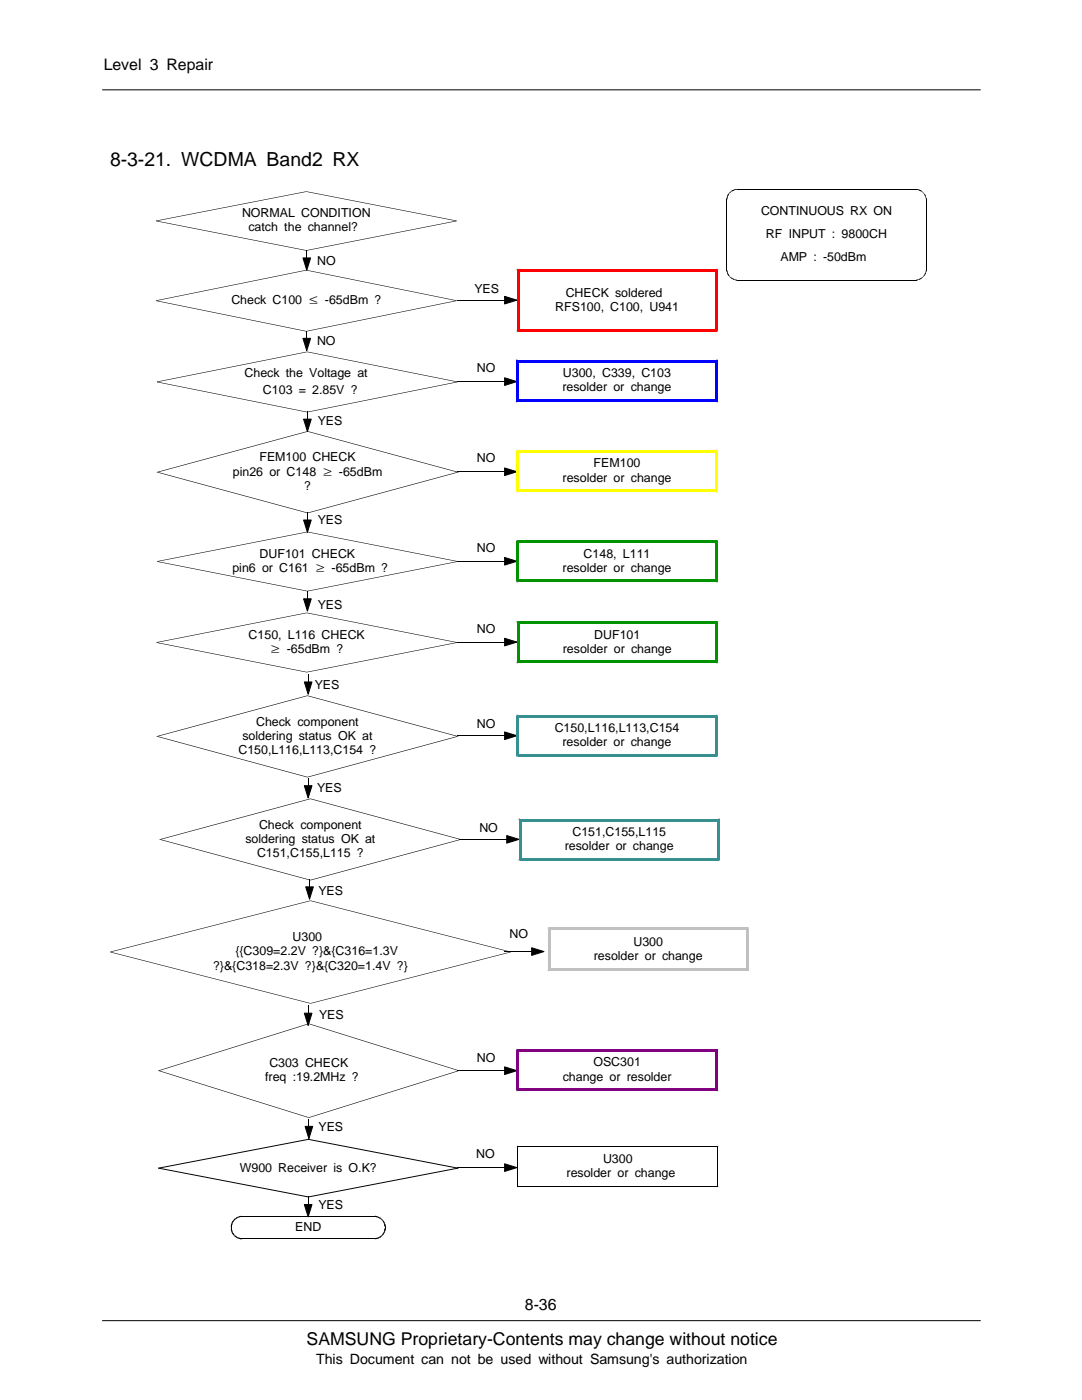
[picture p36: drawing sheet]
<svg xmlns="http://www.w3.org/2000/svg" width="216mm" height="279mm" viewBox="0 0 216 279" stroke-linecap="round" stroke-linejoin="round" font-family="sans-serif">
<defs><g id="words">
<text font-size="3.9" x="21.9" y="33.1">8-3-21. WCDMA Band2 RX</text>
<text font-size="3.5" x="61.2" y="268.5">SAMSUNG Proprietary-Contents may change without notice</text>
<g font-size="3.2">
<text x="20.7" y="14">Level 3 Repair</text>
<text x="104.7" y="261.5">8-36</text>
</g>
<text font-size="2.8" x="63.1" y="272.1">This Document can not be used without Samsung's authorization</text>
<g font-size="2.5">
<text x="48.3" y="43.4">NORMAL CONDITION</text>
<text x="49.6" y="46.2">catch the channel?</text>
<text x="151.8" y="42.9">CONTINUOUS RX ON</text>
<text x="152.8" y="47.5">RF INPUT : 9800CH</text>
<text x="63.3" y="52.9">NO</text>
<text x="155.7" y="52.1">AMP : -50dBm</text>
<text x="94.7" y="58.5">YES</text>
<text x="112.9" y="59.2">CHECK soldered</text>
<text x="46.2" y="60.7">Check C100 ≤ -65dBm ?</text>
<text x="110.8" y="62">RFS100, C100, U941</text>
<text x="63.3" y="68.9">NO</text>
<text x="48.8" y="75.1">Check the Voltage at</text>
<text x="95.2" y="74.3">NO</text>
<text x="112.3" y="75.3">U300, C339, C103</text>
<text x="52.5" y="78.7">C103 = 2.85V ?</text>
<text x="112.2" y="78.1">resolder or change</text>
<text x="63.4" y="84.8">YES</text>
<text x="46.5" y="94.9">pin26 or C148 ≥ -65dBm</text>
<text x="51.8" y="92.1">FEM100 CHECK</text>
<text x="95.2" y="92.2">NO</text>
<text x="118.4" y="93.3">FEM100</text>
<text x="60.7" y="97.7">?</text>
<text x="112.3" y="96.1">resolder or change</text>
<text x="63.4" y="104.6">YES</text>
<text x="51.8" y="111.3">DUF101 CHECK</text>
<text x="95.2" y="110.2">NO</text>
<text x="116.5" y="111.3">C148, L111</text>
<text x="46.4" y="114.2">pin6 or C161 ≥ -65dBm ?</text>
<text x="112.3" y="114.1">resolder or change</text>
<text x="63.4" y="121.5">YES</text>
<text x="49.6" y="127.5">C150, L116 CHECK</text>
<text x="53.9" y="130.5">≥ -65dBm ?</text>
<text x="95.2" y="126.3">NO</text>
<text x="112.3" y="130.3">resolder or change</text>
<text x="118.6" y="127.4">DUF101</text>
<text x="62.8" y="137.5">YES</text>
<text x="48.4" y="147.7">soldering status OK at</text>
<text x="51.1" y="144.8">Check component</text>
<text x="95.2" y="145.4">NO</text>
<text x="110.7" y="146.1">C150,L116,L113,C154</text>
<text x="112.2" y="148.9">resolder or change</text>
<text x="47.6" y="150.5">C150,L116,L113,C154 ?</text>
<text x="63.3" y="158.1">YES</text>
<text x="51.7" y="165.4">Check component</text>
<text x="95.7" y="166.1">NO</text>
<text x="114.2" y="166.8">C151,C155,L115</text>
<text x="49" y="168.2">soldering status OK at</text>
<text x="51.3" y="171">C151,C155,L115 ?</text>
<text x="112.7" y="169.7">resolder or change</text>
<text x="63.6" y="178.6">YES</text>
<text x="47" y="190.7">{{C309=2.2V ?}&amp;{C316=1.3V</text>
<text x="58.4" y="187.9">U300</text>
<text x="101.7" y="187.3">NO</text>
<text x="118.5" y="191.5">resolder or change</text>
<text x="126.4" y="188.7">U300</text>
<text x="42.5" y="193.5">?}&amp;{C318=2.3V ?}&amp;{C320=1.4V ?}</text>
<text x="63.7" y="203.4">YES</text>
<text x="52.9" y="215.8">freq :19.2MHz ?</text>
<text x="53.7" y="213">C303 CHECK</text>
<text x="95.2" y="211.9">NO</text>
<text x="112.3" y="215.6">change or resolder</text>
<text x="118.4" y="212.8">OSC301</text>
<text x="63.6" y="225.7">YES</text>
<text x="47.8" y="233.8">W900 Receiver is O.K?</text>
<text x="95" y="231.1">NO</text>
<text x="120.3" y="232">U300</text>
<text x="113.1" y="234.9">resolder or change</text>
<text x="58.9" y="245.7">END</text>
<text x="63.5" y="241.3">YES</text>
</g>
</g></defs>
<path d="M20.4 263.6h175.2" fill="none" stroke="#000" stroke-width=".2"/>
<path d="M20.8 265.5h174.8v9h-174.8z" fill="#fff"/>
<g fill="none" stroke="#000" stroke-width=".2">
<path d="M20.4 17.9h175.2M60.5 51.5h1.5l-.8 2.4zM91.2 59.9h9.5M100.7 59.1l2.4 .8-2.4 .8zM60.5 67.5h1.5l-.8 2.5zM91.2 76.2h9.5M100.7 75.4l2.4 .8-2.4 .7zM60.6 83.7h1.5l-.8 2.4zM91.2 94.2h9.5M100.7 93.4l2.4 .7-2.4 .8zM60.6 119.5h1.5l-.8 2.5zM60.6 103.8h1.5l-.8 2.4z"/>
<path d="M91.2 112h9.5M100.7 111.3l2.4 .7-2.4 .8zM60.7 136.1h1.6l-.8 2.5zM91.2 128.2h9.5M100.7 127.4l2.4 .7-2.4 .8zM60.7 156.8h1.6l-.8 2.5zM91.2 146.8h9.5M100.7 146.1l2.4 .7-2.4 .8zM100.6 189.9h5.5M106.1 189.1l2.4 .8-2.4 .8zM60.7 202.2h1.6l-.8 2.5zM91.2 213.7h9.5"/>
<path d="M100.7 212.9l2.4 .8-2.4 .7zM60.9 224.8h1.5l-.8 2.4zM91.2 233h9.5M100.7 232.3l2.4 .7-2.4 .8zM60.7 240.4h1.6l-.8 2.4z"/>
</g>
<g fill="#000">
<path d="M31.2 60l29.9 6.1v.1l-29.9-6.1zM61.1 53.9v.1zM31.2 59.9l29.9-6v.1l-29.9 6zM60.5 51.5h1.5l-.8 2.4zM91.1 59.9v.2zM100.7 59.1l2.4 .8-2.4 .8zM31.2 59.9v.2zM61.1 66.1l.1 .1zM61.1 66.1l30-6.1v.1l-29.9 6.1zM60.5 67.5h1.5l-.8 2.5zM61.2 53.9l29.9 6v.1l-30-6zM100.7 75.4l2.4 .8-2.4 .7z"/>
<path d="M60.6 83.7h1.5l-.8 2.4zM100.7 93.4l2.4 .7-2.4 .8zM60.6 103.8h1.5l-.8 2.4zM100.7 111.3l2.4 .7-2.4 .8zM60.6 119.5h1.5l-.8 2.5zM60.7 136.1h1.6l-.8 2.5zM100.7 127.4l2.4 .7-2.4 .8zM60.7 156.8h1.6l-.8 2.5zM100.7 146.1l2.4 .7-2.4 .8zM106.1 189.1l2.4 .8-2.4 .8zM60.7 202.2h1.6l-.8 2.5zM100.7 212.9l2.4 .8-2.4 .7z"/>
<path d="M60.9 224.8h1.5l-.8 2.4zM100.7 232.3l2.4 .7-2.4 .8zM60.7 240.4h1.6l-.8 2.4z"/>
</g>
<path d="M61.2 50h.1v1.5h-.1zM61.2 66h.1v1.5h-.1zM61.3 82.1h.1v1.6h-.1zM61.3 118h.1v1.5h-.1zM61.3 102.3h.1v1.5h-.1zM61.4 134.6h.1v1.5h-.1zM61.4 155.3h.1v1.5h-.1zM61.4 200.7h.1v1.5h-.1zM61.6 223.3h.1v1.5h-.1zM61.4 238.9h.1v1.5h-.1z" fill="#000"/>
<g fill="#009300">
<path d="M143 124h.3v.3h-.6v.3h.3z" fill-rule="evenodd"/>
<path d="M142.7 131.8v.3h.6v.3h-.3v-.6z" fill-rule="evenodd"/>
<path d="M103.1 132.1h.6v-.3h-.3v.6h-.3z" fill-rule="evenodd"/>
<path d="M103.1 124h.3v.6h.3v-.3h-.6z" fill-rule="evenodd"/>
</g>
<g fill="#009300">
<path d="M142.7 124.3h.6v7.8h-.6z"/>
<path d="M103.4 131.8h39.6v.6h-39.6z"/>
<path d="M103.1 124.3h.6v7.8h-.6z"/>
<path d="M103.4 124h39.6v.6h-39.6z"/>
</g>
<path d="M31.2 128.2v.1zM31.3 128.2l29.9 5.9v.1l-30-5.9zM61.2 122.3v.1zM61.2 134.1v.1zM31.2 128.2l30-5.9v.1l-29.9 5.9zM61.2 134.1l30-5.9v.1l-30 5.9zM91.2 128.2v.1zM61.2 122.3l30 5.9v.1l-30-5.9z" fill="#000"/>
<g fill="#009300">
<path d="M142.9 107.8h.3v.3h-.6v.3h.3z" fill-rule="evenodd"/>
<path d="M142.6 115.6v.3h.6v.3h-.3v-.6z" fill-rule="evenodd"/>
<path d="M103.1 115.9h.6v-.3h-.3v.6h-.3z" fill-rule="evenodd"/>
<path d="M103.1 107.8h.3v.6h.3v-.3h-.6z" fill-rule="evenodd"/>
</g>
<g fill="#009300">
<path d="M142.6 108.1h.6v7.8h-.6z"/>
<path d="M103.4 115.6h39.5v.6h-39.5z"/>
<path d="M103.1 108.1h.6v7.8h-.6z"/>
<path d="M103.4 107.8h39.5v.6h-39.5z"/>
</g>
<g fill="#000">
<path d="M31.4 112v.1zM31.4 112l29.9 5.9v.1l-29.9-5.9zM61.3 106.1v.1zM61.3 117.9l.1 .1zM31.4 112l29.9-5.9v.1l-29.9 5.9zM61.3 117.9l30-5.9v.1l-29.9 5.9zM91.3 112v.1zM61.4 106.1l29.9 5.9v.1l-30-5.9zM31.6 233v.2zM31.6 233l29.9-5.7 .1 .2-30 5.7zM31.6 233l30 5.8-.1 .2-29.9-5.8zM61.6 227.3l29.8 5.7v.2l-29.9-5.7z"/>
<path d="M91.4 233v.2zM61.5 238.8l29.9-5.8v.2l-29.8 5.8zM46.1 245.2h.1zM46.1 244.7l.1 .1zM46.1 244.6l.1 .2zM46.1 245.4l.2-.1zM46.1 244.6l.2 .1zM46.1 245.3h.2zM46.1 244.5l.2 .2zM46.1 245.4h.2zM46.1 244.5l.2 .1zM46.1 244.4l.2 .2z"/>
<path d="M46.1 245.6l.2-.1zM46.1 244.4l.2 .1zM46.1 245.4l.2 .1zM46.1 244.3l.2 .2zM46.1 245.7l.2-.1zM46.1 244.3l.2 .1zM46.1 245.6h.2zM46.2 244.2l.1 .2zM46.2 245.7h.2zM46.2 244.2l.2 .1zM46.1 245.7h.3zM46.2 244.1l.2 .1v.1l-.2-.1z"/>
<path d="M46.2 245.9l.2-.1zM46.2 244.1l.2 .1zM46.2 245.7l.2 .1zM46.2 244l.2 .2zM46.2 246l.2-.1zM46.2 244l.2 .1zM46.2 245.9h.2zM46.3 243.9l.1 .2zM46.3 246h.2zM46.3 243.9l.2 .1zM46.2 246h.3zM46.3 243.8l.2 .1v.1l-.2-.1z"/>
<path d="M46.3 246.1h.2zM46.3 243.8l.2 .1zM46.3 246l.2 .1zM46.4 243.7l.1 .2zM46.4 243.7l.1 .1zM46.4 246.2l.1-.1zM46.5 243.6v.2zM46.5 246.3l.1-.1zM46.5 243.6l.1 .2zM46.4 246.2h.2zM46.5 246.4l.2-.1zM46.5 243.5l.2 .2z"/>
<path d="M46.5 246.3h.2zM46.5 243.5l.2 .1zM46.6 246.5l.1-.1zM46.6 243.5l.1 .1zM46.5 246.4h.2zM46.7 243.4v.2zM46.7 246.5l.1-.1zM46.7 243.4l.1 .1zM46.7 246.4v.2zM46.7 243.4l.2 .1zM46.7 246.6l.2-.1zM46.7 243.3l.2 .2z"/>
<path d="M46.7 246.5h.2zM46.7 243.3l.2 .1zM46.8 243.3l.1 .1zM46.9 246.5l-.1 .2zM46.8 243.3l.1-.1 .1 .1-.1 .1zM46.9 246.6l-.1 .1zM46.9 243.2l.1 .1zM47 246.6l-.1 .2zM46.9 246.6v.2zM46.9 243.2l.2 .1zM47.1 246.7l-.1 .1zM47 243.1l.1 .2z"/>
<path d="M47 246.6v.2zM47 243.1l.1 .1zM47.1 246.8v.1zM47.1 243.1l.1 .1zM47.1 246.7v.2zM47.2 246.8l-.1 .2zM47.1 243l.1 .2zM47.1 246.8v.2zM47.1 243l.2 .1zM47.2 243l.1 .1zM47.2 246.8v.2zM47.3 246.8l-.1 .2z"/>
<path d="M47.2 243l.1-.1 .1 .2h-.1zM47.4 246.9l-.1 .2zM47.3 242.9l.2 .1zM47.3 242.9l.1 .2zM47.3 246.8v.3zM47.5 247l-.1 .1zM47.4 242.9l.1 .1zM47.4 246.9v.2zM47.4 242.9l.2 .1zM47.5 242.8l.1 .2zM47.5 247v.2zM47.6 247l-.1 .2z"/>
<path d="M47.5 242.8h.1l.1 .2h-.1zM47.6 242.8l.2 .1zM47.7 247l-.1 .2zM47.6 242.8l.1 .2zM47.6 247v.2zM47.7 242.7l.1 .2zM47.8 247l-.1 .2zM47.7 247v.2zM47.7 242.7l.2 .2zM47.9 247.1l-.1 .1zM47.8 242.7l.1 .2zM47.8 247v.2z"/>
<path d="M47.8 242.7l.2 .2zM48 247.1l-.1 .2zM47.9 242.7l.1 .2zM47.9 247.1v.2zM48 247.1v.2zM48 242.7v.2zM48 242.7l.2 .1zM48.1 242.7l.1 .1zM48 247.1l.1 .2zM48.1 247.1v.2zM74.9 242.7l-.1 .1zM74.8 247.1l.1 .2z"/>
<path d="M74.9 242.7l.1 .2zM75 242.7v.2zM75 247.1v.2zM74.8 247.1l.2 .2zM75.1 242.7l-.1 .2zM75 247.1l.1 .2zM75.1 242.7v.2zM75.2 242.7l-.1 .2zM75.1 247.1l.1 .1zM75.2 242.7v.2zM75 247.1l.2 .1zM75.3 242.7l-.1 .2z"/>
<path d="M75.2 247l.1 .2zM75.1 247.1l.2 .1zM75.3 242.7v.3zM75.3 247l.1 .2zM75.4 242.8v.2zM75.2 247l.2 .2zM75.4 242.8l-.1 .2zM75.5 242.8l-.1 .2zM75.3 247h.1l.1 .2h-.1zM75.4 247l.1 .2zM75.5 242.8v.2zM75.6 242.9l-.1 .1z"/>
<path d="M75.5 247l.1 .1zM75.6 242.9v.2zM75.4 247l.2 .1zM75.6 246.9l.1 .2zM75.6 242.9l.1 .2zM75.5 247l.2 .1zM75.8 243l-.1 .1zM75.6 246.9l.1-.1 .1 .2-.2 .1zM75.7 246.9l.1 .1zM75.8 243v.2zM75.9 243l-.1 .2zM75.8 246.8l.1 .2z"/>
<path d="M75.7 246.9l.2 .1zM75.9 243.1l-.1 .1zM75.8 246.8l.1 .1zM75.9 243.1v.2zM76 243.1l-.1 .2zM75.9 246.7l.1 .1zM76 243.1v.2zM75.8 246.8h.2zM76.1 243.2l-.1 .1zM75.9 246.7l.2 .1zM76 246.6l.1 .2zM76 243.3h.2z"/>
<path d="M76.1 246.6l.1 .1zM76.2 243.3v.2zM76.2 243.3l-.1 .1zM76 246.6l.2 .1zM76.3 243.3l-.2 .2zM76.1 246.6l.2 .1zM76.2 246.5l.1 .2zM76.3 243.3l-.1 .2zM76.2 243.5l.1-.1zM76.2 246.4l.1 .2zM76.2 243.5h.2zM76.3 243.6l.1-.1z"/>
<path d="M76.3 246.4l.1 .1zM76.4 243.5l-.1 .2zM76.2 246.4l.2 .1zM76.3 243.7l.2-.2zM76.3 246.3l.2 .1zM76.3 243.7l.2-.1zM76.3 246.3l.1 .2zM76.4 243.7l.2-.1zM76.4 246.2l.1 .2zM76.4 246.2l.2 .1zM76.4 243.7h.2zM76.4 246.1l.2 .1z"/>
<path d="M76.4 243.8h.2zM76.4 243.8l.2-.1zM76.4 246.1l.2 .2zM76.5 243.9l.2-.1zM76.5 246l.1 .2zM76.5 246.1h.2zM76.5 243.9h.2zM76.5 244l.2-.1zM76.5 246h.2zM76.5 244h.3zM76.5 246h.2v.1h-.2zM76.6 244.1l.2-.1z"/>
<path d="M76.6 245.9l.2 .1zM76.6 244.1h.2zM76.6 245.9l.1 .1zM76.6 244.2l.2-.1zM76.6 245.8l.2 .1zM76.6 244.2h.2zM76.6 245.8l.2 .2zM76.6 244.3l.2-.1zM76.6 245.7h.2zM76.6 244.3h.3zM76.6 245.7h.2v.2l-.2-.1zM76.7 244.4l.2-.1z"/>
<path d="M76.7 245.6l.2 .1zM76.7 244.4h.2zM76.7 245.6l.1 .1zM76.7 244.5l.2-.1zM76.7 245.5l.2 .1zM76.7 244.5h.2zM76.7 245.5l.2 .2zM76.7 244.6l.2-.1zM76.7 245.4h.2zM76.7 244.6h.2zM76.7 245.4l.2 .2zM76.7 244.7l.2-.1z"/>
<path d="M76.7 245.3l.2 .1zM76.7 244.7h.2zM76.8 244.8l.1-.1zM76.8 245.2l.1 .1zM76.8 245.2l.1 .2z"/>
<path d="M103.2 228.7l.2 .2z" fill-rule="evenodd"/>
<path d="M103.3 236.7l.1 .1-.2 .1z" fill-rule="evenodd"/>
<path d="M143.2 228.7h.2l-.1 .2z" fill-rule="evenodd"/>
<path d="M143.2 236.7l.2 .2z" fill-rule="evenodd"/>
</g>
<g fill="#000">
<path d="M61.5 227.3l.1 .2zM61.5 238.8l.1 .2zM46.1 244.8h.1v.4h-.1zM46.1 244.7v.2zM46.5 246.1v.2zM46.5 243.7v.2zM47.2 246.8v.2zM47.2 243v.2zM48.1 247.1v.2zM74.9 242.7v.1zM75.8 243v.2zM75.8 246.8v.2z"/>
<path d="M76.5 243.7v.2zM76.5 246.1v.2zM76.8 244.8h.1v.4h-.1zM76.9 245.2v.1z"/>
</g>
<path d="M103.3 228.7h40v8.1h-40zM48.1 247.2h26.8M48.1 242.7h26.8" fill="none" stroke="#000" stroke-width=".2"/>
<g fill="#ff0">
<path d="M142.6 90h.6v-.3h-.3v.6h-.3z" fill-rule="evenodd"/>
<path d="M142.6 97.7v.3h.6v.3h-.3v-.6z" fill-rule="evenodd"/>
<path d="M103.1 98v.3h.3v-.6h.3v.3z" fill-rule="evenodd"/>
<path d="M103.1 89.7h.3v.6h.3v-.3h-.6z" fill-rule="evenodd"/>
</g>
<g fill="#ff0">
<path d="M142.6 90h.6v8h-.6z"/>
<path d="M103.4 97.7h39.5v.6h-39.5z"/>
<path d="M103.1 90h.6v8h-.6z"/>
<path d="M103.4 89.7h39.5v.6h-39.5z"/>
</g>
<g fill="#000">
<path d="M31.5 94.2l29.9 8.1v.1l-30-8.1zM61.4 86v.1zM31.4 94.2l30-8.2v.1l-29.9 8.2zM61.4 86l30 8.2-.1 .1-29.9-8.2zM61.4 102.3l29.9-8.1 .1 .1-30 8.1zM61.4 102.3v.1z"/>
<path d="M31.2 94.2h.4z" fill-rule="evenodd"/>
<path d="M91.2 94.2h.4z" fill-rule="evenodd"/>
</g>
<g fill="#800080">
<path d="M143 209.3h.3v.3h-.6v.3h.3z" fill-rule="evenodd"/>
<path d="M142.7 217.2h.3v.6h.3v-.3h-.6z" fill-rule="evenodd"/>
<path d="M103 217.5h.6v-.3h-.3v.6h-.3z" fill-rule="evenodd"/>
<path d="M103 209.3h.3v.6h.3v-.3h-.6z" fill-rule="evenodd"/>
</g>
<g fill="#800080">
<path d="M142.7 209.6h.6v7.9h-.6z"/>
<path d="M103.3 217.2h39.7v.6h-39.7z"/>
<path d="M103 209.6h.6v7.9h-.6z"/>
<path d="M103.3 209.3h39.7v.6h-39.7z"/>
</g>
<g fill="#000">
<path d="M31.7 213.6l29.9 9.4v.1l-29.9-9.4zM61.6 204.3v.1zM31.7 213.6l29.9-9.3v.1l-29.9 9.3zM61.6 204.3l29.9 9.3v.1l-29.9-9.3zM61.6 223l29.9-9.4v.1l-29.9 9.4zM61.6 223v.1z"/>
<path d="M31.5 213.7h.4z" fill-rule="evenodd"/>
<path d="M91.4 213.7h.4z" fill-rule="evenodd"/>
</g>
<g fill="#c0c0c0">
<path d="M149.2 185.1h.3v.3h-.6v.3h.3z" fill-rule="evenodd"/>
<path d="M148.9 193.2v.3h.6v.3h-.3v-.6z" fill-rule="evenodd"/>
<path d="M109.3 193.5h.6v-.3h-.3v.6h-.3z" fill-rule="evenodd"/>
<path d="M109.3 185.1h.3v.6h.3v-.3h-.6z" fill-rule="evenodd"/>
</g>
<g fill="#c0c0c0">
<path d="M148.9 185.4h.6v8.1h-.6z"/>
<path d="M109.6 193.2h39.6v.6h-39.6z"/>
<path d="M109.3 185.4h.6v8.1h-.6z"/>
<path d="M109.6 185.1h39.6v.6h-39.6z"/>
</g>
<g fill="#388f8f">
<path d="M142.9 142.6h.3v.3h-.6v.3h.3z" fill-rule="evenodd"/>
<path d="M142.6 150.4v.3h.6v.3h-.3v-.6z" fill-rule="evenodd"/>
<path d="M103.3 150.4h.3v.3h-.6v.3h.3z" fill-rule="evenodd"/>
<path d="M103 142.6v.3h.6v.3h-.3v-.6z" fill-rule="evenodd"/>
</g>
<g fill="#388f8f">
<path d="M142.6 142.9h.6v7.8h-.6z"/>
<path d="M103.3 150.4h39.6v.6h-39.6z"/>
<path d="M103 142.9h.6v7.8h-.6z"/>
<path d="M103.3 142.6h39.6v.6h-39.6z"/>
</g>
<g fill="#00f">
<path d="M142.9 71.8h.3v.3h-.6v.2h.3z" fill-rule="evenodd"/>
<path d="M142.6 79.7h.3v.6h.3v-.3h-.6z" fill-rule="evenodd"/>
<path d="M103 80h.5v-.3h-.2v.6h-.3z" fill-rule="evenodd"/>
<path d="M103 71.8v.3h.5v.2h-.2v-.5z" fill-rule="evenodd"/>
</g>
<g fill="#00f">
<path d="M142.6 72.1h.6v7.9h-.6z"/>
<path d="M103.3 79.7h39.6v.6h-39.6z"/>
<path d="M103 72.1h.5v7.9h-.5z"/>
<path d="M103.3 71.8h39.6v.5h-39.6z"/>
</g>
<g fill="#f00">
<path d="M142.6 54h.6v-.3h-.3v.6h-.3z" fill-rule="evenodd"/>
<path d="M142.6 65.6h.3v.6h.3v-.3h-.6z" fill-rule="evenodd"/>
<path d="M103.1 65.9v.3h.3v-.6h.3v.3z" fill-rule="evenodd"/>
<path d="M103.1 53.7h.3v.6h.3v-.3h-.6z" fill-rule="evenodd"/>
</g>
<g fill="#f00">
<path d="M142.6 54h.6v11.9h-.6z"/>
<path d="M103.4 65.6h39.5v.6h-39.5z"/>
<path d="M103.1 54h.6v11.9h-.6z"/>
<path d="M103.4 53.7h39.5v.6h-39.5z"/>
</g>
<g fill="#000">
<path d="M61.1 38.2v.1zM31.2 44l29.9-5.8v.1l-29.9 5.8zM145 39.8h.1zM145 39.6l.1 .2zM145 39.6l.1 .1zM145 39.6h.1zM145 39.5l.1 .1zM145 39.5h.1zM145.1 39.3v.2zM145.1 39.3l.1 .1zM145.1 39.2l.1 .1zM145.1 39.1l.1 .2z"/>
<path d="M145.1 39.1l.1 .1zM145.2 39.1v.1zM145.2 39.1h.1zM145.2 39l.1 .1zM145.2 39h.1zM145.2 38.9l.1 .1zM145.2 38.9h.2zM145.3 38.8l.1 .1zM145.3 38.8h.1zM145.4 38.7v.1zM145.4 38.6v.2zM145.4 38.6l.1 .1z"/>
<path d="M145.4 38.6h.2zM145.5 38.5l.1 .1zM145.5 38.5h.1zM145.6 38.5h.1zM145.6 38.4h.2zM145.7 38.3h.1zM145.8 38.2v.1zM145.8 38.2h.1zM145.9 38.2v.1zM145.9 38.2h.1zM145.9 38.1l.1 .1zM145.9 38.1h.2z"/>
<path d="M146 38.1l.1 .1zM146 38.1h.2zM146.1 38l.1 .1zM146.1 38l.2 .1zM146.2 38l.1 .1zM146.2 38h.1zM146.3 37.9v.1zM146.3 37.9l.1 .1zM146.4 37.9v.1zM146.4 37.9l.1 .1zM146.5 37.8v.2zM146.5 37.8l.1 .1z"/>
<path d="M146.6 37.8v.1zM146.6 37.8l.1 .1zM146.7 37.8v.1zM146.7 37.8l.1 .1zM146.8 37.8v.1zM146.8 37.8h.1zM146.9 37.7v.1zM146.9 37.7l.1 .1zM147 37.7v.1zM182.8 37.7v.1zM182.8 37.7l.1 .1zM182.9 37.7v.1z"/>
<path d="M182.9 37.7l.1 .2zM183 37.8v.1zM183 37.8l.1 .1zM183.2 37.8l-.1 .1zM183.2 37.8v.1zM183.3 37.8v.2zM183.4 37.8l-.1 .2zM183.4 37.8v.2zM183.5 37.9l-.1 .1zM183.5 37.9v.1zM183.6 37.9l-.1 .1zM183.6 37.9v.2z"/>
<path d="M183.6 38v.1zM183.6 38l.1 .1zM183.7 38v.1zM183.7 38l.1 .2zM183.8 38.1v.1zM183.9 38.1v.1zM183.9 38.1v.2zM184 38.2l-.1 .1zM184 38.2v.1zM184.1 38.2l-.1 .1zM184 38.3h.2zM184.1 38.3l.1 .2z"/>
<path d="M184.1 38.3v.1zM184.2 38.4l-.1 .1zM184.2 38.4v.1zM184.2 38.5h.2zM184.3 38.5v.2zM184.3 38.7h.2zM184.4 38.7h.1zM184.4 38.7l.1 .1zM184.4 38.8h.1zM184.4 38.8l.2 .1zM184.5 38.9h.1zM184.5 38.9l.1 .1z"/>
<path d="M184.5 39h.1zM184.5 39l.2 .1zM184.6 39.1h.1zM184.6 39.2l.1-.1zM184.6 39.2h.2zM184.7 39.3l.1-.1zM184.7 39.3h.1zM184.7 39.4l.1-.1zM184.7 39.4h.1zM184.7 39.5l.1-.1zM184.7 39.5l.1 .1zM184.7 39.6h.1z"/>
<path d="M184.7 39.6h.2zM184.8 39.7l.1-.1zM184.8 39.7l.1 .1zM184.8 39.8h.1zM31.2 44v.2zM31.2 44l29.9 5.9v.1l-29.9-5.8zM61.1 49.9l.1 .1zM61.1 49.9l30-5.9v.2l-29.9 5.8zM91.1 44v.2zM61.2 38.2l29.9 5.8v.1l-30-5.8zM145 53.9h.1zM145 54h.1z"/>
<path d="M145 53.9l.1 .1zM145 54.1h.1zM145 54l.1 .1zM145 54.2h.1zM145 54.1l.1 .1zM145.1 54.3h.1zM145 54.2l.2 .1zM145.1 54.4h.1zM145.1 54.3l.1 .1zM145.1 54.5h.1zM145.1 54.4l.1 .1zM145.2 54.6h.1z"/>
<path d="M145.1 54.5l.2 .1zM145.2 54.7h.1zM145.2 54.6l.1 .1zM145.2 54.8h.2zM145.2 54.7l.2 .1zM145.3 54.9l.1-.1zM145.4 55v-.1zM145.3 54.9h.1zM145.4 55.1l.1-.1zM145.4 55h.1zM145.4 55.1h.2zM145.5 55.1h.1z"/>
<path d="M145.5 55.2l.1-.1zM145.5 55.2h.2zM145.6 55.3l.1-.1zM145.7 55.2v.2zM145.8 55.3v.1zM145.9 55.4v.1zM145.8 55.4l.1 .1zM146 55.5l-.1 .1zM145.9 55.4v.2zM146.1 55.5l-.1 .1zM146 55.5v.1zM146.2 55.6l-.1 .1z"/>
<path d="M146.1 55.5v.2zM146.3 55.6l-.1 .1zM146.2 55.6v.1zM146.3 55.6v.2zM146.4 55.7v.1zM146.3 55.6l.1 .2zM146.4 55.7l.1 .1zM146.5 55.7v.1zM146.6 55.8v.1zM146.5 55.7l.1 .2zM146.6 55.8l.1 .1zM146.7 55.8v.1z"/>
<path d="M146.8 55.8v.1zM146.7 55.8l.1 .1zM146.9 55.8v.1zM146.8 55.8l.1 .1zM147 55.9v.1zM146.9 55.8l.1 .2zM182.8 55.9v.1zM182.9 55.8v.1zM182.8 55.9h.1zM183 55.8v.1zM182.9 55.8l.1 .1zM183 55.8l.2 .1z"/>
<path d="M183.1 55.8l.1 .1zM183.2 55.8l.1 .1zM183.1 55.8l.2 .1zM183.2 55.8h.1zM183.3 55.7l.1 .1zM183.4 55.7l.1 .1zM183.3 55.7l.2 .1zM183.5 55.6l.1 .2zM183.4 55.7l.2 .1zM183.6 55.6v.1zM183.5 55.6l.1 .1zM183.7 55.6v.1z"/>
<path d="M183.6 55.6l.1 .1zM183.8 55.5v.1zM183.7 55.6h.1zM183.9 55.5v.1zM183.8 55.5l.1 .1zM183.9 55.4l.1 .1zM183.8 55.5h.2zM184 55.4h.1zM183.9 55.4h.2zM184.1 55.3v.1zM184.1 55.3h.1zM184.1 55.2l.1 .1z"/>
<path d="M184.2 55.1l.1 .1zM184.2 55.1v.2zM184.2 55.1h.1zM184.3 55.1h.1zM184.3 55l.1 .1zM184.4 54.9l.1 .1zM184.4 54.9v.2zM184.4 54.8l.1 .1zM184.4 54.8l.1 .2zM184.5 54.8h.1zM184.5 54.7v.2zM184.5 54.7h.1z"/>
<path d="M184.5 54.7l.1 .1zM184.6 54.6h.1zM184.6 54.6v.1zM184.6 54.5h.1zM184.6 54.5l.1 .1zM184.7 54.4h.1zM184.7 54.4v.1zM184.7 54.3l.1 .1zM184.7 54.2l.1 .1zM184.7 54.2l.1 .2zM184.7 54.1h.1zM184.7 54.1l.1 .1z"/>
<path d="M184.8 54h.1zM184.8 54v.1zM184.8 53.9h.1zM184.8 53.9l.1 .1zM31.3 76.2v.1zM31.3 76.2l30 6v.1l-30-6zM61.3 70.2v.1zM31.3 76.2l30-6v.1l-30 6zM91.3 76.2v.1zM61.3 70.2l30 6-.1 .1-29.9-6zM61.3 82.2v.1zM61.3 82.2l29.9-6 .1 .1-30 6z"/>
<path d="M61.3 138.8l.1 .1zM31.4 146.9l29.9-8.1 .1 .1-30 8.1zM31.4 146.9l30 8.1-.1 .2-29.9-8.2zM61.3 155l30-8.1v.1l-29.9 8.2zM61.3 155l.1 .2zM61.9 159.4l.1 .1zM32 167.5l29.9-8.1 .1 .1-30 8.1zM61.4 138.8l29.9 8.1v.1l-30-8.1zM32 167.5l30 8.1-.1 .1-29.9-8.1zM61 177h1.5l-.7 2.5zM61.9 175.6l30-8.1v.1l-29.9 8.1zM61.9 179.7l.1 .1z"/>
<path d="M22 189.9l39.9-10.2 .1 .1-40 10.2zM61.9 175.6l.1 .1zM62 159.4l29.9 8.1v.1l-30-8.1zM101.1 166.8l2.5 .7-2.5 .8zM22 189.9v.2zM22 189.9l40 10.3-.1 .1-39.9-10.2zM101.9 189.9v.2zM62 179.7l39.9 10.2v.1l-39.9-10.2zM62 200.2v.1zM62 200.2l39.9-10.3v.2l-39.9 10.2z"/>
<path d="M31.1 147h.5z" fill-rule="evenodd"/>
<path d="M91.1 147h.4z" fill-rule="evenodd"/>
<path d="M31.7 167.5h.5z" fill-rule="evenodd"/>
<path d="M91.7 167.5h.4z" fill-rule="evenodd"/>
</g>
<g fill="#000">
<path d="M145 39.7v.1zM145.3 38.8v.1zM146 38.1v.1zM182.8 37.7v.1zM183.8 38.1v.1zM184.5 38.8v.1zM145.3 54.8v.1zM146 55.5v.1zM147 55.9v.1zM183.8 55.5v.1zM184.5 54.8v.1zM184.8 53.9v.1z"/>
<path d="M61.7 175.5h.1v1.5h-.1z"/>
</g>
<path d="M145 39.8v14.1M147 37.8h35.8M184.8 39.8v14.1M147 55.9h35.8M61 177h1.5l-.7 2.5zM91.6 167.5h9.5M101.1 166.8l2.5 .7-2.5 .8z" fill="none" stroke="#000" stroke-width=".2"/>
<g fill="#388f8f">
<path d="M143.3 163.4h.3v.3h-.6v.3h.3z" fill-rule="evenodd"/>
<path d="M143 171.2v.2h.6v.3h-.3v-.5z" fill-rule="evenodd"/>
<path d="M103.8 171.2h.3v.2h-.6v.3h.3z" fill-rule="evenodd"/>
<path d="M103.5 163.4h.3v.6h.3v-.3h-.6z" fill-rule="evenodd"/>
</g>
<g fill="#388f8f">
<path d="M143 163.7h.6v7.7h-.6z"/>
<path d="M103.8 171.2h39.5v.5h-39.5z"/>
<path d="M103.5 163.7h.6v7.7h-.6z"/>
<path d="M103.8 163.4h39.5v.6h-39.5z"/>
</g>
<use href="#words"/>
</svg>
